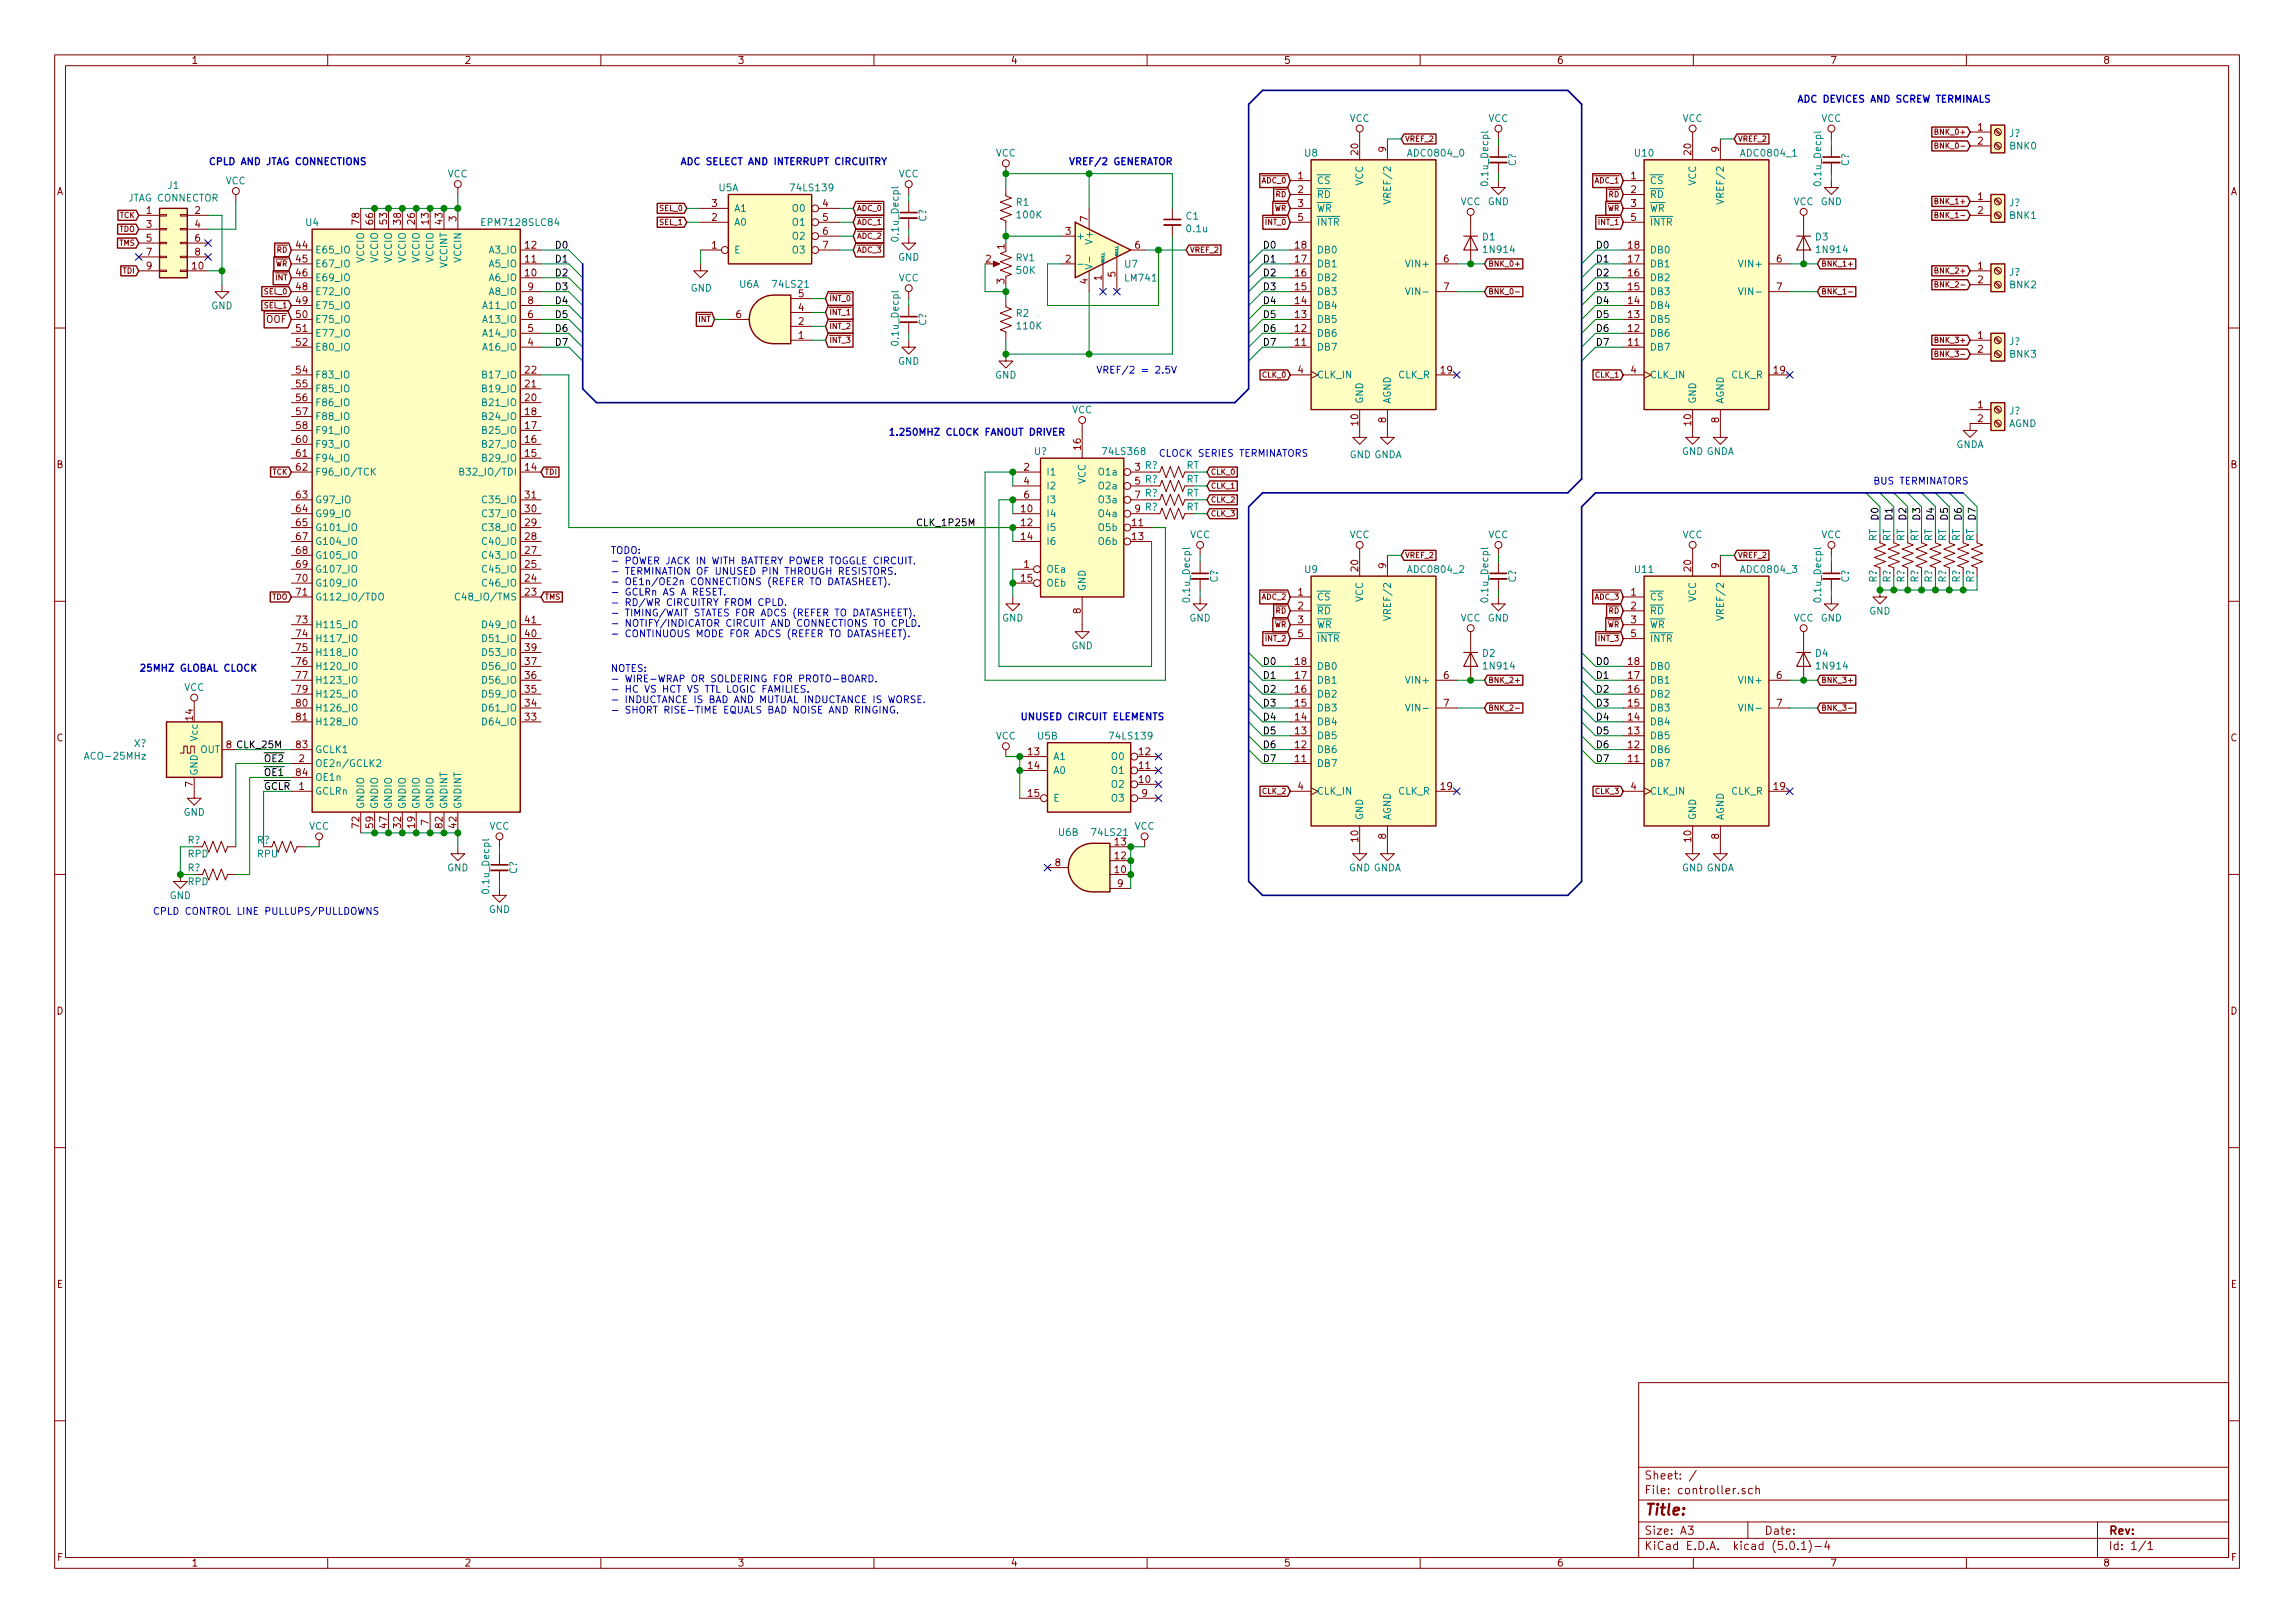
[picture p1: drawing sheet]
<svg xmlns="http://www.w3.org/2000/svg" width="420mm" height="297mm" viewBox="0 0 420 297" stroke-linecap="round" stroke-linejoin="round" font-family="sans-serif">
<defs><g id="words">
<text font-size="2.8" fill="#840000" x="301" y="277.3">Title:</text>
<g font-size="2.1" fill="#840000">
<text x="301" y="273.5">File: controller.sch</text>
<text x="301" y="270.8">Sheet: /</text>
<text x="301" y="280.9">Size: A3</text>
<text x="323" y="280.9">Date:</text>
<text x="386" y="280.9">Rev:</text>
<text x="301" y="283.7">KiCad E.D.A. kicad (5.0.1)-4</text>
<text x="386" y="283.7">Id: 1/1</text>
</g>
<g font-size="1.8" fill="#840000">
<text x="35" y="11.7">1</text>
<text x="85" y="11.7">2</text>
<text x="135" y="11.7">3</text>
<text x="185" y="11.7">4</text>
<text x="235" y="11.7">5</text>
<text x="285" y="11.7">6</text>
<text x="335" y="11.7">7</text>
<text x="385" y="11.7">8</text>
<text x="362.1" y="23.9">1</text>
<text x="248.7" y="28.3" transform="rotate(-90 248.7 28.3)">20</text>
<text x="253.7" y="27.8" transform="rotate(-90 253.7 27.8)">9</text>
<text x="309.6" y="28.3" transform="rotate(-90 309.6 28.3)">20</text>
<text x="314.7" y="27.8" transform="rotate(-90 314.7 27.8)">9</text>
<text x="362.1" y="26.5">2</text>
<text x="10.4" y="35.7">A</text>
<text x="237.6" y="32.8">1</text>
<text x="237.6" y="35.3">2</text>
<text x="298.6" y="32.8">1</text>
<text x="298.6" y="35.3">2</text>
<text x="408.4" y="35.7">A</text>
<text x="26.8" y="39.2">1</text>
<text x="26.8" y="41.7">3</text>
<text x="35.7" y="39.2">2</text>
<text x="35.7" y="41.7">4</text>
<text x="65.8" y="41" transform="rotate(-90 65.8 41)">78</text>
<text x="68.3" y="41" transform="rotate(-90 68.3 41)">66</text>
<text x="70.9" y="41" transform="rotate(-90 70.9 41)">53</text>
<text x="73.4" y="41" transform="rotate(-90 73.4 41)">38</text>
<text x="75.9" y="41" transform="rotate(-90 75.9 41)">26</text>
<text x="78.5" y="41" transform="rotate(-90 78.5 41)">13</text>
<text x="81" y="41" transform="rotate(-90 81 41)">43</text>
<text x="83.6" y="40.5" transform="rotate(-90 83.6 40.5)">3</text>
<text x="130.3" y="40.4">2</text>
<text x="130.3" y="37.9">3</text>
<text x="150.6" y="37.9">4</text>
<text x="150.6" y="40.4">5</text>
<text x="199.1" y="40.5" transform="rotate(-90 199.1 40.5)">7</text>
<text x="237.6" y="37.9">3</text>
<text x="237.6" y="40.4">5</text>
<text x="298.6" y="37.9">3</text>
<text x="298.6" y="40.4">5</text>
<text x="362.1" y="36.6">1</text>
<text x="362.1" y="39.2">2</text>
<text x="26.8" y="44.2">5</text>
<text x="26.8" y="46.8">7</text>
<text x="35.7" y="44.2">6</text>
<text x="35.7" y="46.8">8</text>
<text x="54.3" y="45.5">44</text>
<text x="96.2" y="45.5">12</text>
<text x="130.3" y="45.5">1</text>
<text x="150.6" y="43">6</text>
<text x="150.6" y="45.5">7</text>
<text x="183.9" y="45.6" transform="rotate(-90 183.9 45.6)">1</text>
<text x="195.1" y="43">3</text>
<text x="207.8" y="45.5">6</text>
<text x="237.2" y="45.5">18</text>
<text x="298.1" y="45.5">18</text>
<text x="26.8" y="49.3">9</text>
<text x="35.2" y="49.3">10</text>
<text x="54.3" y="48">45</text>
<text x="54.3" y="50.6">46</text>
<text x="54.3" y="53.1">48</text>
<text x="96.2" y="50.6">10</text>
<text x="96.2" y="48">11</text>
<text x="96.7" y="53.1">9</text>
<text x="180.5" y="48">2</text>
<text x="183.9" y="52" transform="rotate(-90 183.9 52)">3</text>
<text x="195.1" y="48">2</text>
<text x="199.1" y="52" transform="rotate(-90 199.1 52)">4</text>
<text x="201.7" y="51.3" transform="rotate(-90 201.7 51.3)">1</text>
<text x="204.2" y="50.7" transform="rotate(-90 204.2 50.7)">5</text>
<text x="237.2" y="53.1">15</text>
<text x="237.2" y="50.6">16</text>
<text x="237.2" y="48">17</text>
<text x="264.3" y="48">6</text>
<text x="264.3" y="53.1">7</text>
<text x="298.1" y="53.1">15</text>
<text x="298.1" y="50.6">16</text>
<text x="298.1" y="48">17</text>
<text x="325.3" y="48">6</text>
<text x="325.3" y="53.1">7</text>
<text x="362.1" y="49.3">1</text>
<text x="362.1" y="51.9">2</text>
<text x="48.7" y="59.1">OOF</text>
<text x="54.3" y="55.7">49</text>
<text x="54.3" y="58.2">50</text>
<text x="96.7" y="58.2">6</text>
<text x="96.7" y="55.7">8</text>
<text x="134.8" y="58.2">6</text>
<text x="146.2" y="59.5">2</text>
<text x="146.2" y="56.9">4</text>
<text x="146.2" y="54.4">5</text>
<text x="237.2" y="58.2">13</text>
<text x="237.2" y="55.7">14</text>
<text x="298.1" y="58.2">13</text>
<text x="298.1" y="55.7">14</text>
<text x="54.3" y="60.7">51</text>
<text x="54.3" y="63.3">52</text>
<text x="96.7" y="63.3">4</text>
<text x="96.7" y="60.7">5</text>
<text x="146.2" y="62">1</text>
<text x="237.2" y="63.3">11</text>
<text x="237.2" y="60.7">12</text>
<text x="298.1" y="63.3">11</text>
<text x="298.1" y="60.7">12</text>
<text x="362.1" y="62">1</text>
<text x="362.1" y="64.6">2</text>
<text x="54.3" y="68.4">54</text>
<text x="54.3" y="70.9">55</text>
<text x="96.2" y="70.9">21</text>
<text x="96.2" y="68.4">22</text>
<text x="237.6" y="68.4">4</text>
<text x="263.8" y="68.4">19</text>
<text x="298.6" y="68.4">4</text>
<text x="324.8" y="68.4">19</text>
<text x="54.3" y="73.4">56</text>
<text x="54.3" y="76">57</text>
<text x="96.2" y="76">18</text>
<text x="96.2" y="73.4">20</text>
<text x="248.7" y="77.8" transform="rotate(-90 248.7 77.8)">10</text>
<text x="253.7" y="77.4" transform="rotate(-90 253.7 77.4)">8</text>
<text x="309.6" y="77.8" transform="rotate(-90 309.6 77.8)">10</text>
<text x="314.7" y="77.4" transform="rotate(-90 314.7 77.4)">8</text>
<text x="362.1" y="74.7">1</text>
<text x="362.1" y="77.3">2</text>
<text x="54.3" y="78.5">58</text>
<text x="54.3" y="81.1">60</text>
<text x="54.3" y="83.6">61</text>
<text x="96.2" y="83.6">15</text>
<text x="96.2" y="81.1">16</text>
<text x="96.2" y="78.5">17</text>
<text x="197.9" y="82.3" transform="rotate(-90 197.9 82.3)">16</text>
<text x="10.4" y="85.7">B</text>
<text x="54.3" y="86.1">62</text>
<text x="96.2" y="86.1">14</text>
<text x="187.5" y="86.1">2</text>
<text x="187.5" y="88.7">4</text>
<text x="408.4" y="85.7">B</text>
<text x="54.3" y="91.2">63</text>
<text x="54.3" y="93.8">64</text>
<text x="96.2" y="93.8">30</text>
<text x="96.2" y="91.2">31</text>
<text x="187" y="93.8">10</text>
<text x="187.5" y="91.2">6</text>
<text x="54.3" y="96.3">65</text>
<text x="54.3" y="98.8">67</text>
<text x="54.3" y="101.4">68</text>
<text x="96.2" y="101.4">27</text>
<text x="96.2" y="98.8">28</text>
<text x="96.2" y="96.3">29</text>
<text x="187" y="96.3">12</text>
<text x="187" y="98.8">14</text>
<text x="207.3" y="96.3">11</text>
<text x="207.3" y="98.8">13</text>
<text x="54.3" y="103.9">69</text>
<text x="54.3" y="106.5">70</text>
<text x="96.2" y="106.5">24</text>
<text x="96.2" y="103.9">25</text>
<text x="187" y="106.5">15</text>
<text x="187.5" y="103.9">1</text>
<text x="248.7" y="104.5" transform="rotate(-90 248.7 104.5)">20</text>
<text x="253.7" y="104" transform="rotate(-90 253.7 104)">9</text>
<text x="309.6" y="104.5" transform="rotate(-90 309.6 104.5)">20</text>
<text x="314.7" y="104" transform="rotate(-90 314.7 104)">9</text>
<text x="54.3" y="109">71</text>
<text x="96.2" y="109">23</text>
<text x="197.9" y="112.3" transform="rotate(-90 197.9 112.3)">8</text>
<text x="237.6" y="109">1</text>
<text x="237.6" y="111.5">2</text>
<text x="298.6" y="109">1</text>
<text x="298.6" y="111.5">2</text>
<text x="54.3" y="114.1">73</text>
<text x="54.3" y="116.6">74</text>
<text x="54.3" y="119.2">75</text>
<text x="96.2" y="119.2">39</text>
<text x="96.2" y="116.6">40</text>
<text x="96.2" y="114.1">41</text>
<text x="237.6" y="114.1">3</text>
<text x="237.6" y="116.6">5</text>
<text x="298.6" y="114.1">3</text>
<text x="298.6" y="116.6">5</text>
<text x="54.3" y="121.7">76</text>
<text x="54.3" y="124.2">77</text>
<text x="96.2" y="124.2">36</text>
<text x="96.2" y="121.7">37</text>
<text x="237.2" y="124.2">17</text>
<text x="237.2" y="121.7">18</text>
<text x="264.3" y="124.2">6</text>
<text x="298.1" y="124.2">17</text>
<text x="298.1" y="121.7">18</text>
<text x="325.3" y="124.2">6</text>
<text x="35.3" y="131.8" transform="rotate(-90 35.3 131.8)">14</text>
<text x="54.3" y="126.8">79</text>
<text x="54.3" y="129.3">80</text>
<text x="54.3" y="131.9">81</text>
<text x="96.2" y="131.9">33</text>
<text x="96.2" y="129.3">34</text>
<text x="96.2" y="126.8">35</text>
<text x="237.2" y="131.9">14</text>
<text x="237.2" y="129.3">15</text>
<text x="237.2" y="126.8">16</text>
<text x="264.3" y="129.3">7</text>
<text x="298.1" y="131.9">14</text>
<text x="298.1" y="129.3">15</text>
<text x="298.1" y="126.8">16</text>
<text x="325.3" y="129.3">7</text>
<text x="10.4" y="135.7">C</text>
<text x="54.3" y="136.9">83</text>
<text x="237.2" y="136.9">12</text>
<text x="237.2" y="134.4">13</text>
<text x="298.1" y="136.9">12</text>
<text x="298.1" y="134.4">13</text>
<text x="408.4" y="135.7">C</text>
<text x="54.3" y="142">84</text>
<text x="54.8" y="139.5">2</text>
<text x="188.3" y="138.2">13</text>
<text x="188.3" y="140.8">14</text>
<text x="208.6" y="143.3">10</text>
<text x="208.6" y="140.8">11</text>
<text x="208.6" y="138.2">12</text>
<text x="237.2" y="139.5">11</text>
<text x="298.1" y="139.5">11</text>
<text x="35.3" y="144" transform="rotate(-90 35.3 144)">7</text>
<text x="54.8" y="144.6">1</text>
<text x="188.3" y="145.8">15</text>
<text x="209.1" y="145.8">9</text>
<text x="237.6" y="144.6">4</text>
<text x="263.8" y="144.6">19</text>
<text x="298.6" y="144.6">4</text>
<text x="324.8" y="144.6">19</text>
<text x="65.8" y="151.5" transform="rotate(-90 65.8 151.5)">72</text>
<text x="68.3" y="151.5" transform="rotate(-90 68.3 151.5)">59</text>
<text x="70.9" y="151.5" transform="rotate(-90 70.9 151.5)">47</text>
<text x="73.4" y="151.5" transform="rotate(-90 73.4 151.5)">32</text>
<text x="75.9" y="151.5" transform="rotate(-90 75.9 151.5)">19</text>
<text x="78.5" y="151" transform="rotate(-90 78.5 151)">7</text>
<text x="81" y="151.5" transform="rotate(-90 81 151.5)">82</text>
<text x="83.6" y="151.5" transform="rotate(-90 83.6 151.5)">42</text>
<text x="248.7" y="154" transform="rotate(-90 248.7 154)">10</text>
<text x="253.7" y="153.6" transform="rotate(-90 253.7 153.6)">8</text>
<text x="309.6" y="154" transform="rotate(-90 309.6 154)">10</text>
<text x="314.7" y="153.6" transform="rotate(-90 314.7 153.6)">8</text>
<text x="193.2" y="158.5">8</text>
<text x="204.1" y="159.8">10</text>
<text x="204.1" y="157.3">12</text>
<text x="204.6" y="162.3">9</text>
<text x="10.4" y="185.7">D</text>
<text x="408.4" y="185.7">D</text>
<text x="10.4" y="235.7">E</text>
<text x="408.4" y="235.7">E</text>
<text x="10.5" y="285.7">F</text>
<text x="35" y="286.7">1</text>
<text x="85" y="286.7">2</text>
<text x="135" y="286.7">3</text>
<text x="185" y="286.7">4</text>
<text x="235" y="286.7">5</text>
<text x="285" y="286.7">6</text>
<text x="335" y="286.7">7</text>
<text x="385" y="286.7">8</text>
<text x="408.5" y="285.7">F</text>
</g>
<g font-size="1.8" fill="#008484">
<text x="247.1" y="22.3">VCC</text>
<text x="272.5" y="22.3">VCC</text>
<text x="308" y="22.3">VCC</text>
<text x="333.4" y="22.3">VCC</text>
<text x="182.3" y="28.7">VCC</text>
<text x="238.9" y="28.7">U8</text>
<text x="258" y="28.7">ADC0804_0</text>
<text x="299.4" y="28.7">U10</text>
<text x="319" y="28.7">ADC0804_1</text>
<text x="367.8" y="25.1">J?</text>
<text x="368" y="27.4">BNK0</text>
<text x="30.8" y="34.6">J1</text>
<text x="41.3" y="33.7">VCC</text>
<text x="81.9" y="32.5">VCC</text>
<text x="131.6" y="35">U5A</text>
<text x="145" y="35">74LS139</text>
<text x="164.5" y="32.5">VCC</text>
<text x="241" y="33.7">CS</text>
<text x="249.6" y="34" transform="rotate(-90 249.6 34)">VCC</text>
<text x="272.5" y="33.7" transform="rotate(-90 272.5 33.7)">0.1u_Decpl</text>
<text x="277.5" y="30.4" transform="rotate(-90 277.5 30.4)">C?</text>
<text x="302" y="33.7">CS</text>
<text x="310.5" y="34" transform="rotate(-90 310.5 34)">VCC</text>
<text x="333.4" y="33.7" transform="rotate(-90 333.4 33.7)">0.1u_Decpl</text>
<text x="338.5" y="30.4" transform="rotate(-90 338.5 30.4)">C?</text>
<text x="23.4" y="36.9">JTAG CONNECTOR</text>
<text x="56" y="41.4">U4</text>
<text x="88.6" y="41.4">EPM7128SLC84</text>
<text x="134.4" y="41.3">A0</text>
<text x="134.4" y="38.8">A1</text>
<text x="145.2" y="38.8">O0</text>
<text x="145.2" y="41.3">O1</text>
<text x="169.6" y="40.6" transform="rotate(-90 169.6 40.6)">C?</text>
<text x="186.1" y="37.7">R1</text>
<text x="186.3" y="40">100K</text>
<text x="217.2" y="40.2">C1</text>
<text x="241" y="36.2">RD</text>
<text x="241" y="38.8">WR</text>
<text x="241" y="41.3">INTR</text>
<text x="254.6" y="36.5" transform="rotate(-90 254.6 36.5)">VREF/2</text>
<text x="267.4" y="37.6">VCC</text>
<text x="272.4" y="37.6">GND</text>
<text x="302" y="36.2">RD</text>
<text x="302" y="38.8">WR</text>
<text x="302" y="41.3">INTR</text>
<text x="315.6" y="36.5" transform="rotate(-90 315.6 36.5)">VREF/2</text>
<text x="328.3" y="37.6">VCC</text>
<text x="333.3" y="37.6">GND</text>
<text x="367.8" y="37.8">J?</text>
<text x="368" y="40.1">BNK1</text>
<text x="57.7" y="46.4">E65_IO</text>
<text x="84.5" y="48" transform="rotate(-90 84.5 48)">VCCIN</text>
<text x="89.6" y="46.4">A3_IO</text>
<text x="134.4" y="46.4">E</text>
<text x="145.2" y="43.9">O2</text>
<text x="145.2" y="46.4">O3</text>
<text x="164.4" y="47.7">GND</text>
<text x="164.5" y="43.9" transform="rotate(-90 164.5 43.9)">0.1u_Decpl</text>
<text x="186" y="47.8">RV1</text>
<text x="197" y="43.9">+</text>
<text x="200" y="44.3" transform="rotate(-90 200 44.3)">V+</text>
<text x="217.4" y="42.5">0.1u</text>
<text x="241" y="46.4">DB0</text>
<text x="271.4" y="44">D1</text>
<text x="271.8" y="46.3">1N914</text>
<text x="302" y="46.4">DB0</text>
<text x="332.4" y="44">D3</text>
<text x="332.8" y="46.3">1N914</text>
<text x="57.7" y="48.9">E67_IO</text>
<text x="57.7" y="51.5">E69_IO</text>
<text x="66.7" y="48.1" transform="rotate(-90 66.7 48.1)">VCCIO</text>
<text x="69.2" y="48.1" transform="rotate(-90 69.2 48.1)">VCCIO</text>
<text x="71.8" y="48.1" transform="rotate(-90 71.8 48.1)">VCCIO</text>
<text x="74.3" y="48.1" transform="rotate(-90 74.3 48.1)">VCCIO</text>
<text x="76.8" y="48.1" transform="rotate(-90 76.8 48.1)">VCCIO</text>
<text x="79.4" y="48.1" transform="rotate(-90 79.4 48.1)">VCCIO</text>
<text x="81.9" y="49" transform="rotate(-90 81.9 49)">VCCINT</text>
<text x="89.6" y="51.5">A6_IO</text>
<text x="89.6" y="48.9">A5_IO</text>
<text x="126.4" y="53.4">GND</text>
<text x="135.4" y="52.7">U6A</text>
<text x="141.7" y="52.7">74LS21</text>
<text x="164.5" y="51.5">VCC</text>
<text x="186.2" y="50.1">50K</text>
<text x="206" y="49">U7</text>
<text x="206.1" y="51.5">LM741</text>
<text x="241" y="51.5">DB2</text>
<text x="241" y="48.9">DB1</text>
<text x="257.9" y="48.9">VIN+</text>
<text x="302" y="51.5">DB2</text>
<text x="302" y="48.9">DB1</text>
<text x="318.8" y="48.9">VIN+</text>
<text x="367.8" y="50.5">J?</text>
<text x="368" y="52.8">BNK2</text>
<text x="38.7" y="56.6">GND</text>
<text x="57.7" y="54">E72_IO</text>
<text x="57.7" y="56.6">E75_IO</text>
<text x="57.7" y="59.1">E75_IO</text>
<text x="88.6" y="59.1">A13_IO</text>
<text x="88.6" y="56.6">A11_IO</text>
<text x="89.6" y="54">A8_IO</text>
<text x="169.6" y="59.6" transform="rotate(-90 169.6 59.6)">C?</text>
<text x="186.1" y="58">R2</text>
<text x="241" y="59.1">DB5</text>
<text x="241" y="56.6">DB4</text>
<text x="241" y="54">DB3</text>
<text x="258.3" y="54">VIN-</text>
<text x="302" y="59.1">DB5</text>
<text x="302" y="56.6">DB4</text>
<text x="302" y="54">DB3</text>
<text x="319.3" y="54">VIN-</text>
<text x="57.7" y="61.6">E77_IO</text>
<text x="57.7" y="64.2">E80_IO</text>
<text x="88.6" y="64.2">A16_IO</text>
<text x="88.6" y="61.6">A14_IO</text>
<text x="164.5" y="62.9" transform="rotate(-90 164.5 62.9)">0.1u_Decpl</text>
<text x="186.3" y="60.3">110K</text>
<text x="241" y="64.2">DB7</text>
<text x="241" y="61.6">DB6</text>
<text x="302" y="64.2">DB7</text>
<text x="302" y="61.6">DB6</text>
<text x="367.8" y="63.2">J?</text>
<text x="368" y="65.5">BNK3</text>
<text x="57.7" y="69.3">F83_IO</text>
<text x="57.7" y="71.8">F85_IO</text>
<text x="88.6" y="71.8">B19_IO</text>
<text x="88.6" y="69.3">B17_IO</text>
<text x="164.4" y="66.8">GND</text>
<text x="182.2" y="69.3">GND</text>
<text x="241" y="69.3">CLK_IN</text>
<text x="256" y="69.3">CLK_R</text>
<text x="302" y="69.3">CLK_IN</text>
<text x="316.9" y="69.3">CLK_R</text>
<text x="57.7" y="74.3">F86_IO</text>
<text x="57.7" y="76.9">F88_IO</text>
<text x="88.6" y="76.9">B24_IO</text>
<text x="88.6" y="74.3">B21_IO</text>
<text x="196.3" y="75.7">VCC</text>
<text x="249.6" y="74" transform="rotate(-90 249.6 74)">GND</text>
<text x="254.6" y="74" transform="rotate(-90 254.6 74)">AGND</text>
<text x="310.5" y="74" transform="rotate(-90 310.5 74)">GND</text>
<text x="315.6" y="74" transform="rotate(-90 315.6 74)">AGND</text>
<text x="367.9" y="75.9">J?</text>
<text x="57.7" y="79.4">F91_IO</text>
<text x="57.7" y="82">F93_IO</text>
<text x="88.6" y="82">B27_IO</text>
<text x="88.6" y="79.4">B25_IO</text>
<text x="189.3" y="83.3">U?</text>
<text x="202.2" y="83.3">74LS368</text>
<text x="247.1" y="83.9">GND GNDA</text>
<text x="307.9" y="83.3">GND GNDA</text>
<text x="358.1" y="82">GNDA</text>
<text x="367.7" y="78.2">AGND</text>
<text x="57.7" y="84.5">F94_IO</text>
<text x="57.7" y="87">F96_IO/TCK</text>
<text x="85.3" y="87">B32_IO/TDI</text>
<text x="88.6" y="84.5">B29_IO</text>
<text x="191.5" y="87">I1</text>
<text x="191.5" y="89.6">I2</text>
<text x="198.8" y="88.6" transform="rotate(-90 198.8 88.6)">VCC</text>
<text x="201.4" y="87">O1a</text>
<text x="201.4" y="89.6">O2a</text>
<text x="207.8" y="86.1">3 R?</text>
<text x="207.8" y="88.7">5 R?</text>
<text x="217.2" y="85.8">RT</text>
<text x="217.2" y="88.4">RT</text>
<text x="57.7" y="92.1">G97_IO</text>
<text x="57.7" y="94.7">G99_IO</text>
<text x="88.6" y="94.7">C37_IO</text>
<text x="88.6" y="92.1">C35_IO</text>
<text x="191.5" y="94.7">I4</text>
<text x="191.5" y="92.1">I3</text>
<text x="201.4" y="92.1">O3a</text>
<text x="201.4" y="94.7">O4a</text>
<text x="207.8" y="91.2">7 R?</text>
<text x="207.8" y="93.8">9 R?</text>
<text x="217.2" y="90.9">RT</text>
<text x="217.2" y="93.4">RT</text>
<text x="57.7" y="97.2">G101_IO</text>
<text x="57.7" y="99.7">G104_IO</text>
<text x="88.6" y="99.7">C40_IO</text>
<text x="88.6" y="97.2">C38_IO</text>
<text x="191.5" y="97.2">I5</text>
<text x="191.5" y="99.7">I6</text>
<text x="201.3" y="97.2">O5b</text>
<text x="201.3" y="99.7">O6b</text>
<text x="217.9" y="98.5">VCC</text>
<text x="247.1" y="98.5">VCC</text>
<text x="272.5" y="98.5">VCC</text>
<text x="308" y="98.5">VCC</text>
<text x="333.4" y="98.5">VCC</text>
<text x="343.6" y="99.1" transform="rotate(-90 343.6 99.1)">RT</text>
<text x="346.1" y="99.1" transform="rotate(-90 346.1 99.1)">RT</text>
<text x="348.7" y="99.1" transform="rotate(-90 348.7 99.1)">RT</text>
<text x="351.2" y="99.1" transform="rotate(-90 351.2 99.1)">RT</text>
<text x="353.7" y="99.1" transform="rotate(-90 353.7 99.1)">RT</text>
<text x="356.3" y="99.1" transform="rotate(-90 356.3 99.1)">RT</text>
<text x="358.8" y="99.1" transform="rotate(-90 358.8 99.1)">RT</text>
<text x="361.4" y="99.1" transform="rotate(-90 361.4 99.1)">RT</text>
<text x="57.7" y="102.3">G105_IO</text>
<text x="57.7" y="104.8">G107_IO</text>
<text x="57.7" y="107.4">G109_IO</text>
<text x="88.6" y="107.4">C46_IO</text>
<text x="88.6" y="104.8">C45_IO</text>
<text x="88.6" y="102.3">C43_IO</text>
<text x="191.5" y="104.8">OEa</text>
<text x="191.5" y="107.4">OEb</text>
<text x="222.9" y="106.6" transform="rotate(-90 222.9 106.6)">C?</text>
<text x="238.9" y="104.9">U9</text>
<text x="258" y="104.9">ADC0804_2</text>
<text x="277.5" y="106.6" transform="rotate(-90 277.5 106.6)">C?</text>
<text x="299.4" y="104.9">U11</text>
<text x="319" y="104.9">ADC0804_3</text>
<text x="338.5" y="106.6" transform="rotate(-90 338.5 106.6)">C?</text>
<text x="343.6" y="106.6" transform="rotate(-90 343.6 106.6)">R?</text>
<text x="346.1" y="106.6" transform="rotate(-90 346.1 106.6)">R?</text>
<text x="348.7" y="106.6" transform="rotate(-90 348.7 106.6)">R?</text>
<text x="351.2" y="106.6" transform="rotate(-90 351.2 106.6)">R?</text>
<text x="353.7" y="106.6" transform="rotate(-90 353.7 106.6)">R?</text>
<text x="356.3" y="106.6" transform="rotate(-90 356.3 106.6)">R?</text>
<text x="358.8" y="106.6" transform="rotate(-90 358.8 106.6)">R?</text>
<text x="361.4" y="106.6" transform="rotate(-90 361.4 106.6)">R?</text>
<text x="57.7" y="109.9">G112_IO/TDO</text>
<text x="84.4" y="109.9">C48_IO/TMS</text>
<text x="183.5" y="113.8">GND</text>
<text x="198.8" y="108.2" transform="rotate(-90 198.8 108.2)">GND</text>
<text x="217.8" y="113.8">GND</text>
<text x="217.9" y="109.9" transform="rotate(-90 217.9 109.9)">0.1u_Decpl</text>
<text x="241" y="109.9">CS</text>
<text x="241" y="112.4">RD</text>
<text x="249.6" y="110.2" transform="rotate(-90 249.6 110.2)">VCC</text>
<text x="254.6" y="112.7" transform="rotate(-90 254.6 112.7)">VREF/2</text>
<text x="267.4" y="113.8">VCC</text>
<text x="272.4" y="113.8">GND</text>
<text x="272.5" y="109.9" transform="rotate(-90 272.5 109.9)">0.1u_Decpl</text>
<text x="302" y="109.9">CS</text>
<text x="302" y="112.4">RD</text>
<text x="310.5" y="110.2" transform="rotate(-90 310.5 110.2)">VCC</text>
<text x="315.6" y="112.7" transform="rotate(-90 315.6 112.7)">VREF/2</text>
<text x="328.3" y="113.8">VCC</text>
<text x="333.3" y="113.8">GND</text>
<text x="333.4" y="109.9" transform="rotate(-90 333.4 109.9)">0.1u_Decpl</text>
<text x="342.2" y="112.5">GND</text>
<text x="57.7" y="115">H115_IO</text>
<text x="57.7" y="117.5">H117_IO</text>
<text x="88.6" y="117.5">D51_IO</text>
<text x="88.6" y="115">D49_IO</text>
<text x="196.2" y="118.8">GND</text>
<text x="241" y="115">WR</text>
<text x="241" y="117.5">INTR</text>
<text x="302" y="115">WR</text>
<text x="302" y="117.5">INTR</text>
<text x="57.7" y="120.1">H118_IO</text>
<text x="57.7" y="122.6">H120_IO</text>
<text x="57.7" y="125.1">H123_IO</text>
<text x="88.6" y="125.1">D56_IO</text>
<text x="88.6" y="122.6">D56_IO</text>
<text x="88.6" y="120.1">D53_IO</text>
<text x="241" y="125.1">DB1</text>
<text x="241" y="122.6">DB0</text>
<text x="257.9" y="125.1">VIN+</text>
<text x="271.4" y="120.2">D2</text>
<text x="271.8" y="122.5">1N914</text>
<text x="302" y="125.1">DB1</text>
<text x="302" y="122.6">DB0</text>
<text x="318.8" y="125.1">VIN+</text>
<text x="332.4" y="120.2">D4</text>
<text x="332.8" y="122.5">1N914</text>
<text x="33.7" y="126.5">VCC</text>
<text x="57.7" y="127.7">H125_IO</text>
<text x="57.7" y="130.2">H126_IO</text>
<text x="88.6" y="130.2">D61_IO</text>
<text x="88.6" y="127.7">D59_IO</text>
<text x="241" y="130.2">DB3</text>
<text x="241" y="127.7">DB2</text>
<text x="258.3" y="130.2">VIN-</text>
<text x="302" y="130.2">DB3</text>
<text x="302" y="127.7">DB2</text>
<text x="319.3" y="130.2">VIN-</text>
<text x="24.6" y="136.7">X?</text>
<text x="36.2" y="135.5" transform="rotate(-90 36.2 135.5)">Vcc</text>
<text x="36.7" y="137.8">OUT</text>
<text x="57.7" y="132.8">H128_IO</text>
<text x="57.7" y="137.8">GCLK1</text>
<text x="88.6" y="132.8">D64_IO</text>
<text x="182.3" y="135.3">VCC</text>
<text x="190" y="135.3">U5B</text>
<text x="203.4" y="135.3">74LS139</text>
<text x="241" y="137.8">DB6</text>
<text x="241" y="135.3">DB5</text>
<text x="241" y="132.8">DB4</text>
<text x="302" y="137.8">DB6</text>
<text x="302" y="135.3">DB5</text>
<text x="302" y="132.8">DB4</text>
<text x="16" y="139">ACO-25MHz</text>
<text x="36.2" y="142" transform="rotate(-90 36.2 142)">GND</text>
<text x="57.7" y="140.4">OE2n/GCLK2</text>
<text x="57.7" y="142.9">OE1n</text>
<text x="192.8" y="139.1">A1</text>
<text x="192.8" y="141.6">A0</text>
<text x="203.6" y="141.6">O1</text>
<text x="203.6" y="139.1">O0</text>
<text x="241" y="140.4">DB7</text>
<text x="302" y="140.4">DB7</text>
<text x="33.6" y="149.3">GND</text>
<text x="57.7" y="145.5">GCLRn</text>
<text x="66.7" y="148.1" transform="rotate(-90 66.7 148.1)">GNDIO</text>
<text x="69.2" y="148.1" transform="rotate(-90 69.2 148.1)">GNDIO</text>
<text x="71.8" y="148.1" transform="rotate(-90 71.8 148.1)">GNDIO</text>
<text x="74.3" y="148.1" transform="rotate(-90 74.3 148.1)">GNDIO</text>
<text x="76.8" y="148.1" transform="rotate(-90 76.8 148.1)">GNDIO</text>
<text x="79.4" y="148.1" transform="rotate(-90 79.4 148.1)">GNDIO</text>
<text x="81.9" y="148.1" transform="rotate(-90 81.9 148.1)">GNDINT</text>
<text x="84.5" y="148.1" transform="rotate(-90 84.5 148.1)">GNDINT</text>
<text x="192.8" y="146.7">E</text>
<text x="203.6" y="144.2">O2</text>
<text x="203.6" y="146.7">O3</text>
<text x="241" y="145.5">CLK_IN</text>
<text x="256" y="145.5">CLK_R</text>
<text x="302" y="145.5">CLK_IN</text>
<text x="316.9" y="145.5">CLK_R</text>
<text x="34.4" y="154.4">R?</text>
<text x="47.1" y="154.4">R?</text>
<text x="56.6" y="151.9">VCC</text>
<text x="89.6" y="151.9">VCC</text>
<text x="193.8" y="153">U6B</text>
<text x="200.1" y="153">74LS21</text>
<text x="204.1" y="154.7">13</text>
<text x="207.7" y="151.9">VCC</text>
<text x="249.6" y="150.2" transform="rotate(-90 249.6 150.2)">GND</text>
<text x="254.6" y="150.2" transform="rotate(-90 254.6 150.2)">AGND</text>
<text x="310.5" y="150.2" transform="rotate(-90 310.5 150.2)">GND</text>
<text x="315.6" y="150.2" transform="rotate(-90 315.6 150.2)">AGND</text>
<text x="34.4" y="159.5">R?</text>
<text x="34.4" y="156.9">RPD</text>
<text x="47.1" y="156.9">RPU</text>
<text x="81.9" y="159.5">GND</text>
<text x="94.7" y="160" transform="rotate(-90 94.7 160)">C?</text>
<text x="247" y="159.5">GND GNDA</text>
<text x="307.9" y="159.5">GND GNDA</text>
<text x="31.1" y="164.6">GND</text>
<text x="34.4" y="162">RPD</text>
<text x="89.5" y="167.1">GND</text>
<text x="89.6" y="163.3" transform="rotate(-90 89.6 163.3)">0.1u_Decpl</text>
</g>
<g font-size="1.8" fill="#0000c2">
<text x="328.9" y="18.8">ADC DEVICES AND SCREW TERMINALS</text>
<text x="38.1" y="30.2">CPLD AND JTAG CONNECTIONS</text>
<text x="124.5" y="30.2">ADC SELECT AND INTERRUPT CIRCUITRY</text>
<text x="195.6" y="30.2">VREF/2 GENERATOR</text>
<text x="200.7" y="68.4">VREF/2 = 2.5V</text>
<text x="162.6" y="79.7">1.250MHZ CLOCK FANOUT DRIVER</text>
<text x="212.1" y="83.6">CLOCK SERIES TERMINATORS</text>
<text x="342.9" y="88.7">BUS TERMINATORS</text>
<text x="111.8" y="101.4">TODO:</text>
<text x="111.8" y="103.3">- POWER JACK IN WITH BATTERY POWER TOGGLE CIRCUIT.</text>
<text x="111.8" y="105.2">- TERMINATION OF UNUSED PIN THROUGH RESISTORS.</text>
<text x="111.8" y="107.1">- OE1n/OE2n CONNECTIONS (REFER TO DATASHEET).</text>
<text x="111.8" y="109">- GCLRn AS A RESET.</text>
<text x="111.8" y="110.9">- RD/WR CIRCUITRY FROM CPLD.</text>
<text x="111.8" y="112.8">- TIMING/WAIT STATES FOR ADCS (REFER TO DATASHEET).</text>
<text x="111.8" y="114.7">- NOTIFY/INDICATOR CIRCUIT AND CONNECTIONS TO CPLD.</text>
<text x="111.8" y="116.6">- CONTINUOUS MODE FOR ADCS (REFER TO DATASHEET).</text>
<text x="25.4" y="122.9">25MHZ GLOBAL CLOCK</text>
<text x="111.8" y="123">NOTES:</text>
<text x="111.8" y="124.9">- WIRE-WRAP OR SOLDERING FOR PROTO-BOARD.</text>
<text x="111.8" y="126.8">- HC VS HCT VS TTL LOGIC FAMILIES.</text>
<text x="111.8" y="128.7">- INDUCTANCE IS BAD AND MUTUAL INDUCTANCE IS WORSE.</text>
<text x="111.8" y="130.6">- SHORT RISE-TIME EQUALS BAD NOISE AND RINGING.</text>
<text x="186.7" y="131.8">UNUSED CIRCUIT ELEMENTS</text>
<text x="27.9" y="167.4">CPLD CONTROL LINE PULLUPS/PULLDOWNS</text>
</g>
<g font-size="1.8">
<text x="101.9" y="45.5">D0</text>
<text x="231.1" y="45.5">D0</text>
<text x="292.1" y="45.5">D0</text>
<text x="101.9" y="48">D1</text>
<text x="101.9" y="50.6">D2</text>
<text x="101.9" y="53.1">D3</text>
<text x="231.1" y="48">D1</text>
<text x="231.1" y="50.6">D2</text>
<text x="231.1" y="53.1">D3</text>
<text x="292.1" y="48">D1</text>
<text x="292.1" y="50.6">D2</text>
<text x="292.1" y="53.1">D3</text>
<text x="101.9" y="55.7">D4</text>
<text x="101.9" y="58.2">D5</text>
<text x="231.1" y="55.7">D4</text>
<text x="231.1" y="58.2">D5</text>
<text x="292.1" y="55.7">D4</text>
<text x="292.1" y="58.2">D5</text>
<text x="101.9" y="60.7">D6</text>
<text x="101.9" y="63.3">D7</text>
<text x="231.1" y="60.7">D6</text>
<text x="231.1" y="63.3">D7</text>
<text x="292.1" y="60.7">D6</text>
<text x="292.1" y="63.3">D7</text>
<text x="343.9" y="95" transform="rotate(-90 343.9 95)">D0</text>
<text x="346.5" y="95" transform="rotate(-90 346.5 95)">D1</text>
<text x="349" y="95" transform="rotate(-90 349 95)">D2</text>
<text x="351.5" y="95" transform="rotate(-90 351.5 95)">D3</text>
<text x="354.1" y="95" transform="rotate(-90 354.1 95)">D4</text>
<text x="356.6" y="95" transform="rotate(-90 356.6 95)">D5</text>
<text x="359.2" y="95" transform="rotate(-90 359.2 95)">D6</text>
<text x="361.7" y="95" transform="rotate(-90 361.7 95)">D7</text>
<text x="167.6" y="96.3">CLK_1P25M</text>
<text x="231.1" y="121.7">D0</text>
<text x="231.1" y="124.2">D1</text>
<text x="292.1" y="121.7">D0</text>
<text x="292.1" y="124.2">D1</text>
<text x="231.1" y="126.8">D2</text>
<text x="231.1" y="129.3">D3</text>
<text x="231.1" y="131.9">D4</text>
<text x="292.1" y="126.8">D2</text>
<text x="292.1" y="129.3">D3</text>
<text x="292.1" y="131.9">D4</text>
<text x="41.4" y="136.9">8 CLK_25M</text>
<text x="231.1" y="134.4">D5</text>
<text x="231.1" y="136.9">D6</text>
<text x="292.1" y="134.4">D5</text>
<text x="292.1" y="136.9">D6</text>
<text x="48.3" y="139.5">OE2</text>
<text x="48.3" y="142">OE1</text>
<text x="231.1" y="139.5">D7</text>
<text x="292.1" y="139.5">D7</text>
<text x="48.3" y="144.6">GCLR</text>
</g>
<g font-size="1.4" fill="#840000">
<text x="257.2" y="25.9">VREF_2</text>
<text x="318.1" y="25.9">VREF_2</text>
<text x="354.7" y="24.6">BNK_0+</text>
<text x="355.1" y="27.2">BNK_0-</text>
<text x="231.1" y="33.5">ADC_0</text>
<text x="292" y="33.5">ADC_1</text>
<text x="21.9" y="39.9">TCK</text>
<text x="120.9" y="38.6">SEL_0</text>
<text x="120.9" y="41.2">SEL_1</text>
<text x="156.8" y="38.6">ADC_0</text>
<text x="156.8" y="41.2">ADC_1</text>
<text x="231.8" y="41.2">INT_0</text>
<text x="233.3" y="38.6">WR</text>
<text x="233.6" y="36.1">RD</text>
<text x="292.8" y="41.2">INT_1</text>
<text x="294.3" y="38.6">WR</text>
<text x="294.6" y="36.1">RD</text>
<text x="354.7" y="37.3">BNK_1+</text>
<text x="355.1" y="39.9">BNK_1-</text>
<text x="21.8" y="42.4">TDO</text>
<text x="21.8" y="45">TMS</text>
<text x="50.7" y="46.2">RD</text>
<text x="156.8" y="43.7">ADC_2</text>
<text x="156.8" y="46.2">ADC_3</text>
<text x="217.8" y="46.2">VREF_2</text>
<text x="22.5" y="50">TDI</text>
<text x="48.5" y="53.9">SEL_0</text>
<text x="50.4" y="48.8">WR</text>
<text x="50.5" y="51.3">INT</text>
<text x="272.4" y="48.8">BNK_0+</text>
<text x="272.4" y="53.9">BNK_0-</text>
<text x="333.4" y="48.8">BNK_1+</text>
<text x="333.4" y="53.9">BNK_1-</text>
<text x="354.7" y="50">BNK_2+</text>
<text x="355.1" y="52.6">BNK_2-</text>
<text x="48.5" y="56.4">SEL_1</text>
<text x="127.9" y="58.9">INT</text>
<text x="151.8" y="55.1">INT_0</text>
<text x="151.8" y="57.7">INT_1</text>
<text x="151.8" y="60.2">INT_2</text>
<text x="151.8" y="62.7">INT_3</text>
<text x="354.7" y="62.7">BNK_3+</text>
<text x="355.1" y="65.3">BNK_3-</text>
<text x="231.2" y="69.1">CLK_0</text>
<text x="292.2" y="69.1">CLK_1</text>
<text x="49.9" y="86.9">TCK</text>
<text x="99.7" y="86.9">TDI</text>
<text x="221.6" y="86.9">CLK_0</text>
<text x="221.6" y="89.4">CLK_1</text>
<text x="221.6" y="92">CLK_2</text>
<text x="221.6" y="94.5">CLK_3</text>
<text x="257.2" y="102.1">VREF_2</text>
<text x="318.1" y="102.1">VREF_2</text>
<text x="49.8" y="109.7">TDO</text>
<text x="99.7" y="109.7">TMS</text>
<text x="231.1" y="109.7">ADC_2</text>
<text x="233.6" y="112.3">RD</text>
<text x="292" y="109.7">ADC_3</text>
<text x="294.6" y="112.3">RD</text>
<text x="231.8" y="117.4">INT_2</text>
<text x="233.3" y="114.8">WR</text>
<text x="292.8" y="117.4">INT_3</text>
<text x="294.3" y="114.8">WR</text>
<text x="272.4" y="125">BNK_2+</text>
<text x="333.4" y="125">BNK_3+</text>
<text x="272.4" y="130.1">BNK_2-</text>
<text x="333.4" y="130.1">BNK_3-</text>
<text x="231.2" y="145.3">CLK_2</text>
<text x="292.2" y="145.3">CLK_3</text>
</g>
<g font-size=".7" fill="#008484">
<text x="204.7" y="46.9" transform="rotate(-90 204.7 46.9)">NULL</text>
<text x="202.2" y="48.2" transform="rotate(-90 202.2 48.2)">NULL</text>
</g>
</g></defs>
<g fill="none" stroke="#840000" stroke-width=".18">
<path d="M10 10h400v277h-400zM12 12h396v273.1h-396zM60 10v2M110 10v2M160 10v2M210 10v2M260 10v2M310 10v2M360 10v2M25.4 39.4h3.8M29.2 39.3h1.3v.2h-1.3zM33 39.3h1.3v.2h-1.3z"/>
<path d="M34.3 39.4h3.8M43.2 35.6v1.3M66 38.1v3.8M68.6 38.1v3.8M71.1 38.1v3.8M73.7 38.1v3.8M76.2 38.1v3.8M78.7 38.1v3.8M81.3 38.1v3.8M83.8 34.3v1.3M83.8 38.1v3.8M128.3 38.1h5"/>
<path d="M149.9 38.1h3.8M166.4 34.3v1.3M166.4 36.9v2M166.4 39.9v2M184.1 34.3v1.6l1.1 .3-2.1 .8 2.1 .8-2.1 .7 2.1 .8-2.1 .7 1 .4v1.5M184.1 30.5v1.3M199.4 38.1v3.8M214.6 38.1v2.1M236.2 33.1h3.8M236.2 35.6h3.8M236.2 38.1h3.8M248.9 24.2v5"/>
<path d="M254 25.4v3.8M269.2 39.4v8.9M274.3 33.1v1.2h1.3l-1.3 1.3-1.3-1.3h1.3M274.3 24.2v1.2M274.3 26.7v2M274.3 29.8v2M297.2 33.1h3.8M297.2 35.6h3.8M297.2 38.1h3.8M309.9 24.2v5M315 25.4v3.8M330.2 39.4v8.9"/>
<path d="M335.3 33.1v1.2h1.2l-1.2 1.3-1.3-1.3h1.3M335.3 24.2v1.2M335.3 26.7v2M335.3 29.8v2M354.3 36.8l.4-.1v-.3l-.4-.1v1h.3l.2-.3-.2-.2M354.3 39.3h.4v-.4l-.4-.1v1h.3l.2-.3-.2-.2M354.3 24.1l.4-.1v-.3l-.4-.1v1h.3l.2-.3-.2-.2M354.3 26.6h.4v-.4l-.4-.1v1h.3l.2-.3-.2-.2M360.7 39.4h3.8M360.7 36.9h3.8M360.7 24.2h3.8M360.7 26.7h3.8"/>
<path d="M365.2 39.1l.9 .8M365.2 36.5l.9 .9M365.2 26.4l.9 .8M365.2 23.8l.9 .9M365.4 38.9l.9 .8M365.4 36.4l.9 .8M365.4 26.2l.9 .8M365.4 23.7l.9 .8M25.4 49.6h3.8M25.4 41.9h3.8M25.4 44.5h3.8M25.4 47h3.8"/>
<path d="M29.2 49.4h1.3v.3h-1.3zM29.2 46.9h1.3v.3h-1.3zM29.2 44.4h1.3v.2h-1.3zM29.2 41.8h1.3v.3h-1.3zM33 49.4h1.3v.3h-1.3zM33 46.9h1.3v.3h-1.3zM33 44.4h1.3v.2h-1.3zM33 41.8h1.3v.3h-1.3zM34.3 49.6h3.8M34.3 41.9h3.8M34.3 44.5h3.8M34.3 47h3.8"/>
<path d="M40.6 52.1v1.3h-1.2l1.2 1.2 1.3-1.2h-1.3M53.3 50.8h3.8M53.3 48.3h3.8M53.3 45.8h3.8M53.3 53.4h3.8M53.3 55.9h3.8M53.3 58.5h3.8M95.2 50.8h3.9M95.2 48.3h3.9M95.2 45.8h3.9M95.2 53.4h3.9M95.2 55.9h3.9"/>
<path d="M95.2 58.5h3.9M128.3 48.3v1.3h1.2l-1.2 1.2-1.3-1.2h1.3M128.3 45.8h3.8M128.3 40.7h5M133.3 58.5h3.9M144.8 59.7h3.8M144.8 57.2h3.8M144.8 54.6h3.8M149.9 45.8h3.8M149.9 40.7h3.8M149.9 43.2h3.8M154.8 56.3h1"/>
<path d="M166.4 43.2v1.3h1.2l-1.2 1.3-1.3-1.3h1.3M166.4 53.4v1.2M166.4 55.9v2M166.4 59v2M181.6 48.3h1M184.1 46l-1 .4 2.1 .8-2.1 .7 2.1 .8-2.1 .7 2.1 .8-1.1 .4M184.1 54.6v1.6l1.1 .4-2.1 .7 2.1 .8-2.1 .7 2.1 .8-2.1 .8 1 .3v1.6M194.3 48.3h2.5M194.3 43.2h2.5M199.4 49.6v3.8M201.9 48.3v5.1M204.5 47v6.4"/>
<path d="M207 45.8h2.5M214.6 41.2v2M236.2 50.8h3.8M236.2 48.3h3.8M236.2 45.8h3.8M236.2 53.4h3.8M236.2 55.9h3.8M236.2 58.5h3.8M236.2 40.7h3.8M262.9 48.3h3.8M262.9 53.4h3.8M277.4 48.3h.8"/>
<path d="M277.4 53.4h.8M297.2 50.8h3.8M297.2 48.3h3.8M297.2 45.8h3.8M297.2 53.4h3.8M297.2 55.9h3.8M297.2 58.5h3.8M297.2 40.7h3.8M323.8 48.3h3.9M323.8 53.4h3.9M338.4 48.3h.7M338.4 53.4h.7"/>
<path d="M354.3 49.5l.4-.1v-.3l-.4-.1v1h.3l.2-.3-.2-.2M354.3 52h.4v-.4l-.4-.1v1h.3l.2-.3-.2-.2M360.7 49.6h3.8M360.7 52.1h3.8M365.2 51.8l.9 .8M365.2 49.2l.9 .9M365.4 51.6l.9 .8M365.4 49.1l.9 .8M10 60h2M53.3 78.8h3.8M53.3 76.2h3.8M53.3 73.7h3.8"/>
<path d="M53.3 71.2h3.8M53.3 68.6h3.8M53.3 63.5h3.8M53.3 61h3.8M95.2 78.8h3.9M95.2 76.2h3.9M95.2 73.7h3.9M95.2 71.2h3.9M95.2 68.6h3.9M95.2 63.5h3.9M95.2 61h3.9M144.8 62.3h3.8"/>
<path d="M166.4 62.3v1.2h1.2l-1.2 1.3-1.3-1.3h1.3M184.1 64.8v1.3h1.3l-1.3 1.2-1.2-1.2h1.2M198.1 77.5v6.4M236.2 68.6h3.8M236.2 63.5h3.8M236.2 61h3.8M240 68l1.3 .6-1.3 .7M248.9 75v5h1.3l-1.3 1.3-1.3-1.3h1.3M254 75v5h1.3l-1.3 1.3-1.3-1.3h1.3M262.9 68.6h3.8M297.2 68.6h3.8M297.2 63.5h3.8"/>
<path d="M297.2 61h3.8M301 68l1.3 .6-1.3 .7M309.9 75v5h1.2l-1.2 1.3-1.3-1.3h1.3M315 75v5h1.2l-1.2 1.3-1.3-1.3h1.3M323.8 68.6h3.9M354.3 62.2l.4-.1v-.3l-.4-.1v1h.3l.2-.3-.2-.2M354.3 64.7h.4v-.4l-.4-.1v1h.3l.2-.3-.2-.2M360.7 62.3h3.8M360.7 64.8h3.8M360.7 75h3.8M364.5 77.5h-3.8v1.3h1.2l-1.2 1.2-1.3-1.2h1.3M365.2 64.5l.9 .8"/>
<path d="M365.2 61.9l.9 .9M365.2 77.2l.9 .8M365.2 74.6l.9 .9M365.4 64.3l.9 .8M365.4 61.8l.9 .8M365.4 77l.9 .8M365.4 74.5l.9 .8M408 60h2M53.3 86.4h3.8M53.3 83.9h3.8M53.3 81.3h3.8M53.3 99.1h3.8"/>
<path d="M53.3 96.6h3.8M53.3 94h3.8M53.3 91.5h3.8M95.2 86.4h3.9M95.2 83.9h3.9M95.2 81.3h3.9M95.2 99.1h3.9M95.2 96.6h3.9M95.2 94h3.9M95.2 91.5h3.9M185.4 86.4h5.1M185.4 99.1h5.1"/>
<path d="M185.4 96.6h5.1M185.4 94h5.1M185.4 91.5h5.1M185.4 88.9h5.1M207 86.4h3.8M207 99.1h3.8M207 96.6h3.8M207 94h3.8M207 91.5h3.8M207 88.9h3.8M212.3 86.4l.4-1 .8 2 .7-2 .8 2 .8-2 .7 2 .4-1M212.3 88.9l.4-1 .8 2.1 .7-2.1 .8 2.1 .8-2.1 .7 2.1 .4-1.1"/>
<path d="M212.3 91.5l.4-1 .8 2 .7-2 .8 2 .8-2 .7 2 .4-1M212.3 94l.4-1 .8 2 .7-2 .8 2 .8-2 .7 2 .4-1M344.2 99.4l1 .3-2 .8 2 .8-2 .7 2 .8-2 .7 1 .4M346.7 99.4l1 .3-2 .8 2 .8-2 .7 2 .8-2 .7 1 .4M349.2 99.4l1.1 .3-2.1 .8 2.1 .8-2.1 .7 2.1 .8-2.1 .7 1 .4M351.8 99.4l1 .3-2 .8 2 .8-2 .7 2 .8-2 .7 1 .4M354.3 99.4l1 .3-2 .8 2 .8-2 .7 2 .8-2 .7 1 .4M356.9 99.4l1 .3-2 .8 2 .8-2 .7 2 .8-2 .7 1 .4M359.4 99.4l1 .3-2 .8 2 .8-2 .7 2 .8-2 .7 1 .4M361.9 99.4l1.1 .3-2.1 .8 2.1 .8-2.1 .7 2.1 .8-2.1 .7 1 .4M10 110h2M53.3 109.3h3.8"/>
<path d="M53.3 106.7h3.8M53.3 104.2h3.8M53.3 101.6h3.8M53.3 119.4h3.8M53.3 116.9h3.8M53.3 114.3h3.8M95.2 109.3h3.9M95.2 106.7h3.9M95.2 104.2h3.9M95.2 101.6h3.9M95.2 119.4h3.9M95.2 116.9h3.9"/>
<path d="M95.2 114.3h3.9M185.4 109.3v1.2h1.3l-1.3 1.3-1.3-1.3h1.3M185.4 106.7h3.8M185.4 104.2h3.8M198.1 109.3v6.3h1.3l-1.3 1.3-1.3-1.3h1.3M219.7 109.3v1.2h1.3l-1.3 1.3-1.3-1.3h1.3M219.7 100.4v1.2M219.7 102.9v2M219.7 106v2M236.2 109.3h3.8M236.2 116.9h3.8M236.2 114.3h3.8"/>
<path d="M236.2 111.8h3.8M248.9 100.4v5M254 101.6v3.8M269.2 115.6v8.9M274.3 109.3v1.2h1.3l-1.3 1.3-1.3-1.3h1.3M274.3 100.4v1.2M274.3 102.9v2M274.3 106v2M297.2 109.3h3.8M297.2 116.9h3.8M297.2 114.3h3.8M297.2 111.8h3.8"/>
<path d="M309.9 100.4v5M315 101.6v3.8M330.2 115.6v8.9M335.3 109.3v1.2h1.2l-1.2 1.3-1.3-1.3h1.3M335.3 100.4v1.2M335.3 102.9v2M335.3 106v2M344.2 108v1.3h1.2l-1.2 1.2-1.3-1.2h1.3M408 110h2M33 137.8h.7v-1.2h.6v1.2h.6v-1.2h.7v1.2M35.6 128.3v1.3M40.6 137.2h2.6"/>
<path d="M53.3 139.7h3.8M53.3 132.1h3.8M53.3 129.6h3.8M53.3 127h3.8M53.3 124.5h3.8M53.3 122h3.8M53.3 137.2h3.8M95.2 132.1h3.9M95.2 129.6h3.9M95.2 127h3.9M95.2 124.5h3.9M95.2 122h3.9"/>
<path d="M184.1 137.2v1.3M186.7 138.5h5.1M208.3 138.5h3.8M236.2 139.7h3.8M236.2 132.1h3.8M236.2 129.6h3.8M236.2 127h3.8M236.2 124.5h3.8M236.2 122h3.8M236.2 137.2h3.8M236.2 134.7h3.8M262.9 129.6h3.8"/>
<path d="M262.9 124.5h3.8M277.4 124.5h.8M277.4 129.6h.8M297.2 139.7h3.8M297.2 132.1h3.8M297.2 129.6h3.8M297.2 127h3.8M297.2 124.5h3.8M297.2 122h3.8M297.2 137.2h3.8M297.2 134.7h3.8M323.8 129.6h3.9"/>
<path d="M323.8 124.5h3.9M338.4 124.5h.7M338.4 129.6h.7M35.6 142.3v3.8h-1.3l1.3 1.3 1.2-1.3h-1.2M37.1 155l.4-1 .7 2 .8-2 .8 2 .7-2 .8 2 .4-1h1.5M49.8 155l.4-1 .7 2 .8-2 .8 2 .7-2 .8 2 .4-1h1.5M53.3 144.8h3.8M53.3 142.3h3.8M58.4 153.7v1.3M66 148.6v3.8M68.6 148.6v3.8M71.1 148.6v3.8"/>
<path d="M73.7 148.6v3.8M76.2 148.6v3.8M78.7 148.6v3.8M81.3 148.6v3.8M83.8 155v1.2h-1.3l1.3 1.3 1.3-1.3h-1.3M83.8 148.6v3.8M91.4 153.7v1.3M91.4 156.2v2.1M91.4 159.3v2M186.7 141h5.1M186.7 146.1h3.8M191.8 158.8h3.8"/>
<path d="M203.2 157.5h3.8M203.2 155h3.8M208.3 143.5h3.8M208.3 141h3.8M208.3 146.1h3.8M209.5 153.7v1.3M236.2 144.8h3.8M240 144.2l1.3 .6-1.3 .7M248.9 151.2v5h1.3l-1.3 1.3-1.3-1.3h1.3M254 151.2v5h1.3l-1.3 1.3-1.3-1.3h1.3M262.9 144.8h3.8M297.2 144.8h3.8"/>
<path d="M301 144.2l1.3 .6-1.3 .7M309.9 151.2v5h1.2l-1.2 1.3-1.3-1.3h1.3M315 151.2v5h1.2l-1.2 1.3-1.3-1.3h1.3M323.8 144.8h3.9M10 160h2M33 160.1v1.2h-1.3l1.3 1.3 1.3-1.3h-1.3M37.1 160.1l.4-1.1 .7 2.1 .8-2.1 .8 2.1 .7-2.1 .8 2.1 .4-1h1.5M91.4 162.6v1.3h1.3l-1.3 1.2-1.2-1.2h1.2M203.2 160.1h3.8M203.2 162.6h3.8M408 160h2M10 210h2"/>
<path d="M408 210h2M300 253h108v32.1h-108zM10 260h2M300 278.5h108M300 274.5h108M300 268.5h108M309 279.3h1l-.5 .6 .4 .1v.7l-.2 .1-.7-.1M310.5 269.1l-1.2 2M319.5 272.5l-.4-.1-.2 .2 .1 .2 .5 .2v.3h-.6M320 278.5v3M320.8 272.5l-.4-.1-.3 .3 .1 .6 .2 .1 .4-.1M321.5 272.5l.2-.1 .3 .1 .1 .9"/>
<path d="M321.5 271.9v1.5M384 278.5v6.6M408 260h2M60 285.1v1.9M110 285.1v1.9M160 285.1v1.9M210 285.1v1.9M260 285.1v1.9M300 281.5h108M310 285.1v1.9M327.8 282.3l.2-.2a.86 .86 0 0 1 .2 1.5 .79 .79 0 0 1-.4-1.3zM329.2 283.5v.1"/>
<path d="M329.8 282.5l.5-.4v1.5M329.8 283.6h.9M331.2 281.9a1.71 1.71 0 0 1 0 2.3M332.3 283h1.2M334.4 282l-.3 1.1h.9M334.8 282.6v1M360 285.1v1.9M392.8 282l-1.3 2M393.2 282.5l.5-.4v1.5M393.2 283.6h.9"/>
<circle cx="43.2" cy="35" r=".63"/>
<circle cx="83.8" cy="33.7" r=".63"/>
<circle cx="149.2" cy="38.1" r=".63"/>
<circle cx="166.4" cy="33.7" r=".63"/>
<circle cx="184.1" cy="29.9" r=".63"/>
<circle cx="248.9" cy="23.5" r=".63"/>
<circle cx="269.2" cy="38.8" r=".63"/>
<circle cx="274.3" cy="23.5" r=".63"/>
<circle cx="309.9" cy="23.5" r=".63"/>
<circle cx="330.2" cy="38.8" r=".63"/>
<circle cx="335.3" cy="23.5" r=".63"/>
<circle cx="365.8" cy="36.9" r=".63"/>
<circle cx="365.8" cy="39.4" r=".63"/>
<circle cx="365.8" cy="24.2" r=".63"/>
<circle cx="365.8" cy="26.7" r=".63"/>
<circle cx="132.7" cy="45.8" r=".63"/>
<circle cx="149.2" cy="45.8" r=".63"/>
<circle cx="149.2" cy="43.2" r=".63"/>
<circle cx="149.2" cy="40.7" r=".63"/>
<circle cx="166.4" cy="52.7" r=".63"/>
<circle cx="365.8" cy="52.1" r=".63"/>
<circle cx="365.8" cy="49.6" r=".63"/>
<circle cx="198.1" cy="76.9" r=".63"/>
<circle cx="365.8" cy="64.8" r=".63"/>
<circle cx="365.8" cy="62.3" r=".63"/>
<circle cx="365.8" cy="75" r=".63"/>
<circle cx="365.8" cy="77.5" r=".63"/>
<circle cx="206.4" cy="96.6" r=".63"/>
<circle cx="206.4" cy="99.1" r=".63"/>
<circle cx="206.4" cy="91.5" r=".63"/>
<circle cx="206.4" cy="88.9" r=".63"/>
<circle cx="206.4" cy="94" r=".63"/>
<circle cx="206.4" cy="86.4" r=".63"/>
<circle cx="219.7" cy="99.7" r=".63"/>
<circle cx="248.9" cy="99.7" r=".63"/>
<circle cx="274.3" cy="99.7" r=".63"/>
<circle cx="309.9" cy="99.7" r=".63"/>
<circle cx="335.3" cy="99.7" r=".63"/>
<circle cx="189.9" cy="106.7" r=".63"/>
<circle cx="189.9" cy="104.2" r=".63"/>
<circle cx="269.2" cy="115" r=".63"/>
<circle cx="330.2" cy="115" r=".63"/>
<circle cx="35.6" cy="127.7" r=".63"/>
<circle cx="184.1" cy="136.6" r=".63"/>
<circle cx="207.6" cy="138.5" r=".63"/>
<circle cx="58.4" cy="153.1" r=".63"/>
<circle cx="91.4" cy="153.1" r=".63"/>
<circle cx="191.1" cy="146.1" r=".63"/>
<circle cx="207.6" cy="143.5" r=".63"/>
<circle cx="207.6" cy="141" r=".63"/>
<circle cx="207.6" cy="146.1" r=".63"/>
<circle cx="209.5" cy="153.1" r=".63"/>
</g>
<g fill="#ffffc2" stroke="#ffffc2" stroke-width=".18">
<path d="M57.1 41.9h38.1v106.7h-38.1z"/>
<path d="M29.2 38.1h5.1v12.7h-5.1z"/>
<path d="M240 29.2h22.9v45.8h-22.9z"/>
<path d="M133.3 35.6h15.3v12.7h-15.3z"/>
<path d="M191.8 135.9h15.2v12.7h-15.2z"/>
<path d="M196.8 40.7l10.2 5.1-10.2 5z"/>
<path d="M301 29.2h22.8v45.8h-22.8z"/>
<path d="M240 105.4h22.9v45.8h-22.9z"/>
<path d="M301 105.4h22.8v45.8h-22.8z"/>
<path d="M138.5 55.3a4.7 4.7 0 0 1 3.1-1.3v8.9a4.5 4.5 0 0 1-4.1-2.8 4.5 4.5 0 0 1 1-4.8z"/>
<path d="M141.6 54h3.2v8.9h-3.2z"/>
<path d="M196.9 155.6a4.7 4.7 0 0 1 3.1-1.3v8.9a4.5 4.5 0 0 1-4.1-2.7 4.5 4.5 0 0 1 1-4.9z"/>
<path d="M200 154.3h3.2v8.9h-3.2z"/>
<path d="M190.5 83.9h15.2v25.4h-15.2z"/>
<path d="M30.5 132.1h10.1v10.2h-10.1z"/>
<path d="M364.5 61h2.5v5.1h-2.5z"/>
<path d="M364.5 48.3h2.5v5.1h-2.5z"/>
<path d="M364.5 35.6h2.5v5.1h-2.5z"/>
<path d="M364.5 22.9h2.5v5.1h-2.5z"/>
<path d="M364.5 73.7h2.5v5.1h-2.5z"/>
</g>
<g fill="none" stroke="#840000" stroke-width=".25">
<path d="M21.6 38.5h3.3l.5 .9-.5 .9h-3.3zM29.2 38.1h5.1v12.7h-5.1zM120.3 37.2h4.9l.5 .9-.5 1h-4.9zM120.3 39.8h4.9l.5 .9-.5 .9h-4.9zM133.3 35.6h15.3v12.7h-15.3zM156.7 36.9h5.1v2.5h-5.1l-.5-1.3zM156.7 39.4h5.1v2.5h-5.1l-.5-1.2zM230.6 31.8h5.1l.5 1.3-.5 1.2h-5.1zM231.2 39.4h4.5l.5 1.3-.5 1.2h-4.5zM233 36.9h2.7l.5 1.2-.5 1.3h-2.7zM233.2 34.3h2.5l.5 1.3-.5 1.3h-2.5zM240 29.2h22.9v45.8h-22.9z"/>
<path d="M257 24.5h5.9v1.9h-5.9l-.5-1zM291.6 31.8h5.1l.5 1.3-.5 1.2h-5.1zM292.2 39.4h4.5l.5 1.3-.5 1.2h-4.5zM294 36.9h2.7l.5 1.2-.5 1.3h-2.7zM294.1 34.3h2.6l.5 1.3-.5 1.3h-2.6zM301 29.2h22.8v45.8h-22.8zM318 24.5h5.8v1.9h-5.8l-.5-1zM353.7 36h6.5l.5 .9-.5 .9h-6.5zM353.7 38.5h6.5l.5 .9-.5 .9h-6.5zM353.7 23.3h6.5l.5 .9-.5 .9h-6.5zM353.7 25.8h6.5l.5 .9-.5 .9h-6.5zM364.5 35.6h2.5v5.1h-2.5z"/>
<path d="M364.5 22.9h2.5v5.1h-2.5zM21.5 43.6h3.4l.5 .9-.5 .9h-3.4zM21.5 41h3.4l.5 .9-.5 1h-3.4zM22.1 48.7h2.8l.5 .9-.5 .9h-2.8zM47.9 55h5l.4 .9-.4 .9h-5zM47.9 52.5h5l.4 .9-.4 .9h-5zM48.4 56.9h4.3l.6 1.6-.6 1.5h-4.3zM50 49.6h2.9l.4 1.2-.4 1.3h-2.9zM50.1 47h2.8l.4 1.3-.4 1.3h-2.8zM50.3 44.5h2.6l.4 1.3-.4 1.2h-2.6zM57.1 41.9h38.1v106.7h-38.1zM127.5 57.2h2.8l.5 1.3-.5 1.2h-2.8z"/>
<path d="M138.5 55.3a4.7 4.7 0 0 1 3.1-1.3h3.2v8.9h-3.2a4.5 4.5 0 0 1-4.1-2.8 4.5 4.5 0 0 1 1-4.8zM151.6 53.4h4.6v2.5h-4.6l-.5-1.3zM151.6 55.9h4.6v2.6h-4.6l-.5-1.3zM151.6 58.5h4.6v2.5h-4.6l-.5-1.3zM156.7 41.9h5.1v2.6h-5.1l-.5-1.3zM156.7 44.5h5.1v2.5h-5.1l-.5-1.2zM196.8 40.7l10.2 5.1-10.2 5zM217.7 44.8h5.8v1.9h-5.8l-.5-.9zM272.3 47.4h6.5v1.8h-6.5l-.5-.9zM272.3 52.5h6.5v1.8h-6.5l-.5-.9zM333.2 47.4h6.6v1.8h-6.6l-.5-.9zM333.2 52.5h6.6v1.8h-6.6l-.5-.9z"/>
<path d="M353.7 48.7h6.5l.5 .9-.5 .9h-6.5zM353.7 51.2h6.5l.5 .9-.5 .9h-6.5zM364.5 48.3h2.5v5.1h-2.5zM151.6 61h4.6v2.5h-4.6l-.5-1.2zM230.7 67.7h5l.5 .9-.5 .9h-5zM291.6 67.7h5.1l.5 .9-.5 .9h-5.1zM353.7 61.4h6.5l.5 .9-.5 .9h-6.5zM353.7 63.9h6.5l.5 .9-.5 .9h-6.5zM364.5 61h2.5v5.1h-2.5zM364.5 73.7h2.5v5.1h-2.5zM49.5 85.5h3.4l.4 .9-.4 .9h-3.4zM99.5 85.5h2.8v1.8h-2.8l-.4-.9z"/>
<path d="M190.5 83.9h15.2v25.4h-15.2zM221.5 85.5h5v1.8h-5l-.5-.9zM221.5 88h5v1.9h-5l-.5-1zM221.5 90.6h5v1.8h-5l-.5-.9zM221.5 93.1h5v1.8h-5l-.5-.9zM49.5 108.3h3.4l.4 1-.4 .9h-3.4zM99.5 108.3h3.4v1.9h-3.4l-.4-.9zM230.6 108h5.1l.5 1.3-.5 1.2h-5.1zM231.2 115.6h4.5l.5 1.3-.5 1.2h-4.5zM233 113.1h2.7l.5 1.2-.5 1.3h-2.7zM233.2 110.5h2.5l.5 1.3-.5 1.3h-2.5zM240 105.4h22.9v45.8h-22.9z"/>
<path d="M257 100.7h5.9v1.9h-5.9l-.5-1zM291.6 108h5.1l.5 1.3-.5 1.2h-5.1zM292.2 115.6h4.5l.5 1.3-.5 1.2h-4.5zM294 113.1h2.7l.5 1.2-.5 1.3h-2.7zM294.1 110.5h2.6l.5 1.3-.5 1.3h-2.6zM301 105.4h22.8v45.8h-22.8zM318 100.7h5.8v1.9h-5.8l-.5-1zM30.5 132.1h10.1v10.2h-10.1zM191.8 135.9h15.2v12.7h-15.2zM272.3 123.6h6.5v1.8h-6.5l-.5-.9zM272.3 128.7h6.5v1.8h-6.5l-.5-.9zM333.2 123.6h6.6v1.8h-6.6l-.5-.9z"/>
<path d="M333.2 128.7h6.6v1.8h-6.6l-.5-.9zM196.9 155.6a4.7 4.7 0 0 1 3.1-1.3h3.2v8.9h-3.2a4.5 4.5 0 0 1-4.1-2.7 4.5 4.5 0 0 1 1-4.9zM230.7 143.9h5l.5 .9-.5 .9h-5zM291.6 143.9h5.1l.5 .9-.5 .9h-5.1z"/>
</g>
<g fill="none" stroke="#008484" stroke-width=".18">
<path d="M101.9 40l-.3 .9h.8M164.4 34.2l-.1 .2h-1.1M253.3 36.5l1.3 .4-1.3 .4M272.4 24l-.2 .2h-1.1M314.2 36.5l1.3 .4-1.3 .4M328.2 28.6h.7M333.3 24l-.1 .2h-1.1M147.3 52.6h.7M164.4 53.2l-.1 .2h-1.1M197.3 48.4h1M198.7 48.4l1.2 .4-1.2 .4M199.5 47v1"/>
<path d="M257.3 47.6l.4 1.3 .5-1.3M257.3 52.7l.4 1.2 .5-1.2M318.3 47.6l.4 1.3 .4-1.3M318.3 52.7l.4 1.2 .4-1.2M68.2 86.2l.5 .8M68.7 85.7l-.7 .7M84.2 86.3l.5-.1 .2-.2-.1-.2-.6-.1v1.3h.5l.2-.2v-.3l-.3-.2M64.6 113.8l.2-.2a.47 .47 0 0 1 .6 .5l-.1 .6-.3 .2-.3-.1a1 1 0 0 1-.1-1zM64.6 116.3l.2-.1a.47 .47 0 0 1 .6 .4l-.1 .7-.3 .1h-.3a1 1 0 0 1-.1-1.1zM64.6 118.9l.2-.2a.47 .47 0 0 1 .6 .4l-.1 .7-.3 .2-.3-.1a1 1 0 0 1-.1-1zM69.4 108.7l.2-.2a.44 .44 0 0 1 .6 .5l-.1 .6-.2 .2h-.4a1.07 1.07 0 0 1-.1-1.1zM84.1 108.7a.6 .6 0 0 0-.8 .4 .6 .6 0 0 0 .6 .7l.2-.1"/>
<path d="M217.8 100.2l-.2 .2h-1.1M253.3 112.7l1.3 .4-1.3 .4M272.4 100.2l-.2 .2h-1.1M314.2 112.7l1.3 .4-1.3 .4M333.3 100.2l-.1 .2h-1.1M26 138.1h.6l-.6 .8h.6M64.6 121.4l.2-.2a.47 .47 0 0 1 .6 .5l-.1 .6-.3 .2h-.3a1 1 0 0 1-.1-1.1zM64.6 124l.2-.2a.47 .47 0 0 1 .6 .4l-.1 .7-.3 .2-.3-.1a1 1 0 0 1-.1-1zM64.6 126.5l.2-.2a.47 .47 0 0 1 .6 .5l-.1 .6-.3 .2-.3-.1a1 1 0 0 1-.1-1zM64.6 129l.2-.1a.47 .47 0 0 1 .6 .4l-.1 .7-.3 .1h-.3a1 1 0 0 1-.1-1.1zM64.6 131.6l.2-.2a.47 .47 0 0 1 .6 .4l-.1 .7-.3 .2-.3-.1a1 1 0 0 1-.1-1zM69 139.2l.4-.2 .3 .4-.1 .2-.7 .7h.8"/>
<path d="M257.3 123.8l.4 1.3 .5-1.3M257.3 128.9l.4 1.2 .5-1.2M318.3 123.8l.4 1.3 .4-1.3M318.3 128.9l.4 1.2 .4-1.2M89.5 153.6l-.2 .1h-1.1"/>
</g>
<g fill="none" stroke="#008400" stroke-width=".18">
<path d="M38.1 39.4h2.5v12.7M43.2 36.9v5h-5.1M83.8 35.6v2.5h-17.8M125.7 38.1h2.6M153.7 38.1h2.5M166.4 35.6v1.3M184.1 34.3v-2.5h30.5v6.3M199.4 31.8v6.3M254 25.4h2.5M274.3 25.4v1.3M274.3 31.8v1.3M315 25.4h2.5"/>
<path d="M335.3 25.4v1.3M335.3 31.8v1.3M38.1 49.6h2.5M99.1 45.8h5l2.6 2.5M99.1 48.3h5l2.6 2.5M99.1 53.4h5l2.6 2.5M99.1 55.9h5l2.6 2.6M99.1 58.5h5l2.6 2.5M99.1 50.8h5l2.6 2.6M125.7 40.7h2.6M128.3 45.8v2.5M130.8 58.5h2.5"/>
<path d="M148.6 54.6h2.5M148.6 57.2h2.5M148.6 59.7h2.5M153.7 40.7h2.5M153.7 45.8h2.5M153.7 43.2h2.5M166.4 41.9v1.3M166.4 54.6v1.3M180.3 48.3v5.1h3.8M184.1 43.2h10.2M184.1 41.9v2.6M184.1 52.1v2.5"/>
<path d="M199.4 53.4v11.4M209.5 45.8h7.7M212.1 45.8v10.1h-20.3v-7.6h2.5M214.6 43.2v21.6h-30.5v-2.5M236.2 45.8h-5.1l-2.5 2.5M236.2 48.3h-5.1l-2.5 2.5M236.2 53.4h-5.1l-2.5 2.5M236.2 55.9h-5.1l-2.5 2.6M236.2 58.5h-5.1l-2.5 2.5M236.2 50.8h-5.1l-2.5 2.6M266.7 48.3h5.1M266.7 53.4h5.1"/>
<path d="M297.2 45.8h-5.1l-2.5 2.5M297.2 48.3h-5.1l-2.5 2.5M297.2 53.4h-5.1l-2.5 2.5M297.2 55.9h-5.1l-2.5 2.6M297.2 58.5h-5.1l-2.5 2.5M297.2 50.8h-5.1l-2.5 2.6M327.7 48.3h5M327.7 53.4h5M99.1 61h5l2.6 2.5M99.1 63.5h5l2.6 2.6M99.1 68.6h5v28h81.3v2.5M148.6 62.3h2.5"/>
<path d="M166.4 61v1.3M236.2 61h-5.1l-2.5 2.5M236.2 63.5h-5.1l-2.5 2.6M297.2 61h-5.1l-2.5 2.5M297.2 63.5h-5.1l-2.5 2.6M185.4 88.9v-2.5h-5.1v38.1h33.1v-27.9h-2.6M185.4 94v-2.5h-2.5v30.5h27.9v-22.9M218.4 86.4h2.6M218.4 91.5h2.6M218.4 94h2.6M218.4 88.9h2.6M341.6 90.2l2.6 2.5v5.1"/>
<path d="M344.2 90.2l2.5 2.5v5.1M346.7 90.2l2.5 2.5v5.1M349.2 90.2l2.6 2.5v5.1M351.8 90.2l2.5 2.5v5.1M354.3 90.2l2.6 2.5v5.1M356.9 90.2l2.5 2.5v5.1M359.4 90.2l2.5 2.5v5.1M185.4 104.2v5.1M219.7 101.6v1.3M219.7 108v1.3M228.6 119.4l2.5 2.6h5.1M254 101.6h2.5"/>
<path d="M274.3 101.6v1.3M274.3 108v1.3M289.6 119.4l2.5 2.6h5.1M315 101.6h2.5M335.3 101.6v1.3M335.3 108v1.3M344.2 105.4v2.6h17.7v-2.6M346.7 105.4v2.6M349.2 105.4v2.6M351.8 105.4v2.6M354.3 105.4v2.6M356.9 105.4v2.6"/>
<path d="M359.4 105.4v2.6M43.2 137.2h10.1M53.3 139.7h-10.1v15.3M184.1 138.5h2.6v7.6M228.6 122l2.5 2.5h5.1M228.6 127l2.5 2.6h5.1M228.6 124.5l2.5 2.5h5.1M228.6 129.6l2.5 2.5h5.1M228.6 132.1l2.5 2.6h5.1M228.6 134.7l2.5 2.5h5.1M228.6 137.2l2.5 2.5h5.1M266.7 124.5h5.1"/>
<path d="M266.7 129.6h5.1M289.6 122l2.5 2.5h5.1M289.6 127l2.5 2.6h5.1M289.6 124.5l2.5 2.5h5.1M289.6 129.6l2.5 2.5h5.1M289.6 132.1l2.5 2.6h5.1M289.6 134.7l2.5 2.5h5.1M289.6 137.2l2.5 2.5h5.1M327.7 124.5h5M327.7 129.6h5M35.6 155h-2.6v5.1h2.6M53.3 144.8h-5v10.2"/>
<path d="M53.3 142.3h-7.6v17.8h-2.5M55.9 155h2.5M66 152.4h17.8v2.6M91.4 155v1.2M209.5 155h-2.5v7.6M91.4 161.3v1.3"/>
</g>
<g fill="#008400" stroke="#008400" stroke-width=".25">
<circle cx="83.8" cy="152.4" r=".51"/>
<circle cx="81.3" cy="152.4" r=".51"/>
<circle cx="78.7" cy="152.4" r=".51"/>
<circle cx="76.2" cy="152.4" r=".51"/>
<circle cx="73.7" cy="152.4" r=".51"/>
<circle cx="71.1" cy="152.4" r=".51"/>
<circle cx="68.6" cy="152.4" r=".51"/>
<circle cx="83.8" cy="38.1" r=".51"/>
<circle cx="81.3" cy="38.1" r=".51"/>
<circle cx="78.7" cy="38.1" r=".51"/>
<circle cx="76.2" cy="38.1" r=".51"/>
<circle cx="73.7" cy="38.1" r=".51"/>
<circle cx="71.1" cy="38.1" r=".51"/>
<circle cx="68.6" cy="38.1" r=".51"/>
<circle cx="184.2" cy="53.4" r=".51"/>
<circle cx="212.1" cy="45.8" r=".51"/>
<circle cx="184.1" cy="43.2" r=".51"/>
<circle cx="184.1" cy="31.8" r=".51"/>
<circle cx="199.4" cy="31.8" r=".51"/>
<circle cx="184.2" cy="64.8" r=".51"/>
<circle cx="199.4" cy="64.8" r=".51"/>
<circle cx="269.2" cy="48.3" r=".51"/>
<circle cx="330.2" cy="48.3" r=".51"/>
<circle cx="269.2" cy="124.5" r=".51"/>
<circle cx="330.2" cy="124.5" r=".51"/>
<circle cx="186.7" cy="138.5" r=".51"/>
<circle cx="186.7" cy="141" r=".51"/>
<circle cx="207" cy="155" r=".51"/>
<circle cx="207" cy="157.5" r=".51"/>
<circle cx="207" cy="160.1" r=".51"/>
<circle cx="344.2" cy="108" r=".51"/>
<circle cx="346.7" cy="108" r=".51"/>
<circle cx="349.2" cy="108" r=".51"/>
<circle cx="351.8" cy="108" r=".51"/>
<circle cx="354.3" cy="108" r=".51"/>
<circle cx="356.9" cy="108" r=".51"/>
<circle cx="359.4" cy="108" r=".51"/>
<circle cx="185.4" cy="106.7" r=".51"/>
<circle cx="185.4" cy="86.4" r=".51"/>
<circle cx="185.4" cy="91.5" r=".51"/>
<circle cx="185.4" cy="96.6" r=".51"/>
<circle cx="40.6" cy="49.6" r=".51"/>
<circle cx="33" cy="160.1" r=".51"/>
</g>
<g fill="none" stroke="#000084" stroke-width=".18">
<path d="M24.8 46.4l1.2 1.2M26 46.4l-1.2 1.2M37.5 46.4l1.2 1.2M37.5 43.9l1.2 1.2M38.7 46.4l-1.2 1.2M38.7 43.9l-1.2 1.2M201.3 52.8l1.2 1.2M202.5 52.8l-1.2 1.2M203.9 52.8l1.2 1.2M205.1 52.8l-1.2 1.2M266.1 68l1.2 1.2M267.3 68l-1.2 1.2"/>
<path d="M327.1 68l1.2 1.2M328.3 68l-1.2 1.2M211.5 137.9l1.2 1.2M212.7 137.9l-1.2 1.2M191.2 158.2l1.2 1.2M192.4 158.2l-1.2 1.2M211.5 145.5l1.2 1.2M211.5 142.9l1.2 1.3M211.5 140.4l1.2 1.2M212.7 145.5l-1.2 1.2M212.7 142.9l-1.2 1.3M212.7 140.4l-1.2 1.2"/>
<path d="M266.1 144.2l1.2 1.2M267.3 144.2l-1.2 1.2M327.1 144.2l1.2 1.2M328.3 144.2l-1.2 1.2"/>
</g>
<path d="M181.9 47.8l1.1 .5-1.1 .5z" fill="#840000" stroke="#840000" stroke-width=".18"/>
<path d="M268 43.2h2.5M269.2 43.2l1.3 2.6h-2.5zM328.9 43.2h2.6M330.2 43.2l1.3 2.6h-2.6zM268 119.4h2.5M269.2 119.4l1.3 2.6h-2.5zM328.9 119.4h2.6M330.2 119.4l1.3 2.6h-2.6z" fill="none" stroke="#840000" stroke-width=".2"/>
<path d="M164.8 39.9h3.1M272.8 29.8h3M333.8 29.8h3M164.8 59h3.1M213.1 41.2h3.1M218.2 106h3M272.8 106h3M333.8 106h3M89.9 159.3h3.1" fill="none" stroke="#840000" stroke-width=".33"/>
<path d="M164.8 38.9h3.1M272.8 28.7h3M333.8 28.7h3M164.8 57.9h3.1M213.1 40.2h3.1M218.2 104.9h3M272.8 104.9h3M333.8 104.9h3M89.9 158.3h3.1" fill="none" stroke="#840000" stroke-width=".3"/>
<path d="M106.7 48.3v22.9l2.5 2.5h116.9l2.5-2.5v-52.1l2.5-2.6h55.9l2.6 2.6v68.6l-2.6 2.5h-55.9l-2.5 2.5v68.6l2.5 2.6h55.9l2.6-2.6v-68.6l2.5-2.5h67.3" fill="none" stroke="#000084" stroke-width=".3"/>
<path d="M177.4 96.2v-1.2l.5 .9 .4-.9v1.2" fill="none" stroke="#000" stroke-width=".18"/>
<g fill="none" stroke="#0000c2" stroke-width=".25">
<path d="M364.2 17.5l-.5-.1-.1 .2v.3l.5 .3 .1 .3-.2 .2h-.5M66.9 28.9h-.5l-.2 .1v.4l.6 .3 .1 .2-.3 .2h-.5M161.4 28.9l.5 .6 .4-.6M161.9 29.5v.6M213.7 29.5h.6l.1-.2v-.3l-.7-.1v1.2M214 29.5l.4 .6M192.9 79h.4M193.5 78.4h-.6v1.3h.6M194 79.1l.7-.1v-.5l-.7-.1v1.3M194.3 79.1l.5 .6M46.3 122.1l.5 .7M46.8 121.6l-.7 .7"/>
<path d="M212.9 130.5h-.5l-.2 .1 .1 .4 .6 .3v.2l-.2 .2h-.5"/>
</g>
<g fill="none" stroke="#0000c2" stroke-width=".18">
<path d="M214.1 67h-.6l-.1 .6 .2-.1 .5 .1v.6l-.2 .1-.5-.1M214.5 67l.4 1.3 .5-1.3M239.2 82.3h-.4l-.2 .1v.4l.6 .2v.3l-.2 .2h-.5M130.6 108.3h.4M131.2 107.7h-.6v1.2h.6M131.9 107.7v1.2M132.7 108.8v.1M140.3 110.2l.6-.1v-.4l-.6-.1v1.2M141.5 109.6v1.2h.6M142.5 109.6a.64 .64 0 0 1 .8 .6 .64 .64 0 0 1-.8 .6zM143.8 110.7v.1M158.7 106.4h.4"/>
<path d="M159.3 105.8h-.6v1.2h.6M159.8 106.4h.5M160.1 104l.2-.2a.44 .44 0 0 1 .6 .5l-.1 .6-.2 .2h-.4a1 1 0 0 1-.1-1.1zM160.5 105.8h-.7v1.2h.7M160.8 105.8h.7M161.2 105.8v1.2M161.4 104.5h.6l.1-.5-.7-.2v1.3M161.7 104.5l.4 .6M161.8 105.6a1.47 1.47 0 0 1 0 1.9M162.8 106.9v.1M162.9 115.3h-.6v1.2h.6M163.3 112.1h.4"/>
<path d="M163.3 103.9l-.4-.1-.2 .2v.4l.6 .2v.3l-.2 .2h-.5M163.4 115.9h.4M163.9 105v.1M163.9 111.5h-.6v1.2h.6M164 115.3h-.6v1.2h.6M164.1 113.5a.6 .6 0 0 0-.8 .4 .6 .6 0 0 0 .6 .7l.2-.1M164.4 115.3h.7M164.4 112.1h.5M164.5 101.9v1.1l.2 .2h.4l.1-.2v-1.1M164.7 114l.7-.1v-.4l-.7-.1v1.2M164.7 115.3v1.2M165 111.5h-.6v1.2h.6"/>
<path d="M165.4 115.1a1.47 1.47 0 0 1 0 1.9M165.4 111.5h.7M165.8 111.5v1.2M165.8 101.9v1.3M165.9 113.4v1.2h.6M166.2 101.9h.8M166.4 116.4v.1M166.4 111.3a1.47 1.47 0 0 1 0 1.9M166.6 101.9v1.3M167 113.4a.64 .64 0 0 1 .7 .6 .64 .64 0 0 1-.7 .6zM167.4 103.1v.1M167.4 112.6v.1"/>
<path d="M168.2 114.5v.1M143.9 125.4v1.3h.7M145 125.4v1.3M145.6 126h.4M146.2 125.4h-.6v1.3h.6M147.4 125.5l-.5-.1-.2 .2v.3l.6 .3 .1 .3-.3 .2h-.4M147.9 126.6v.1M156.6 124.8l.4-1.3 .4 1.3M156.7 124.4h.6M157.8 124.2l.7-.1v-.4l-.7-.2v1.3M158.1 124.2l.5 .6M159.1 123.5a.64 .64 0 0 1 .7 .7 .64 .64 0 0 1-.7 .6z"/>
<path d="M160.4 124.7v.1M160.5 129.3a.59 .59 0 0 0-.7 .6 .59 .59 0 0 0 .7 .6l.1-.5h-.3M161.1 129.2v1.3M162.4 129.2v1.3l-.7-1.3v1.3M163.7 129.3a.59 .59 0 0 0-.7 .6 .59 .59 0 0 0 .7 .6l.1-.5h-.3M164.3 130.4v.1M165.6 128h.6l.1-.2-.1-.3-.6-.2v1.3M165.9 128l.4 .6M167.5 127.4l-.5-.1-.1 .2v.3l.5 .3 .1 .3-.2 .2h-.5M168.1 128h.4M168.7 127.3h-.6v1.3h.6M169.2 128.5v.1"/>
<path d="M67.9 166.1v1.2l-.7-1.2v1.2M69.2 166.2l-.5-.1-.2 .2 .1 .3 .5 .3v.3l-.2 .1h-.4"/>
</g>
<use href="#words"/>
</svg>
